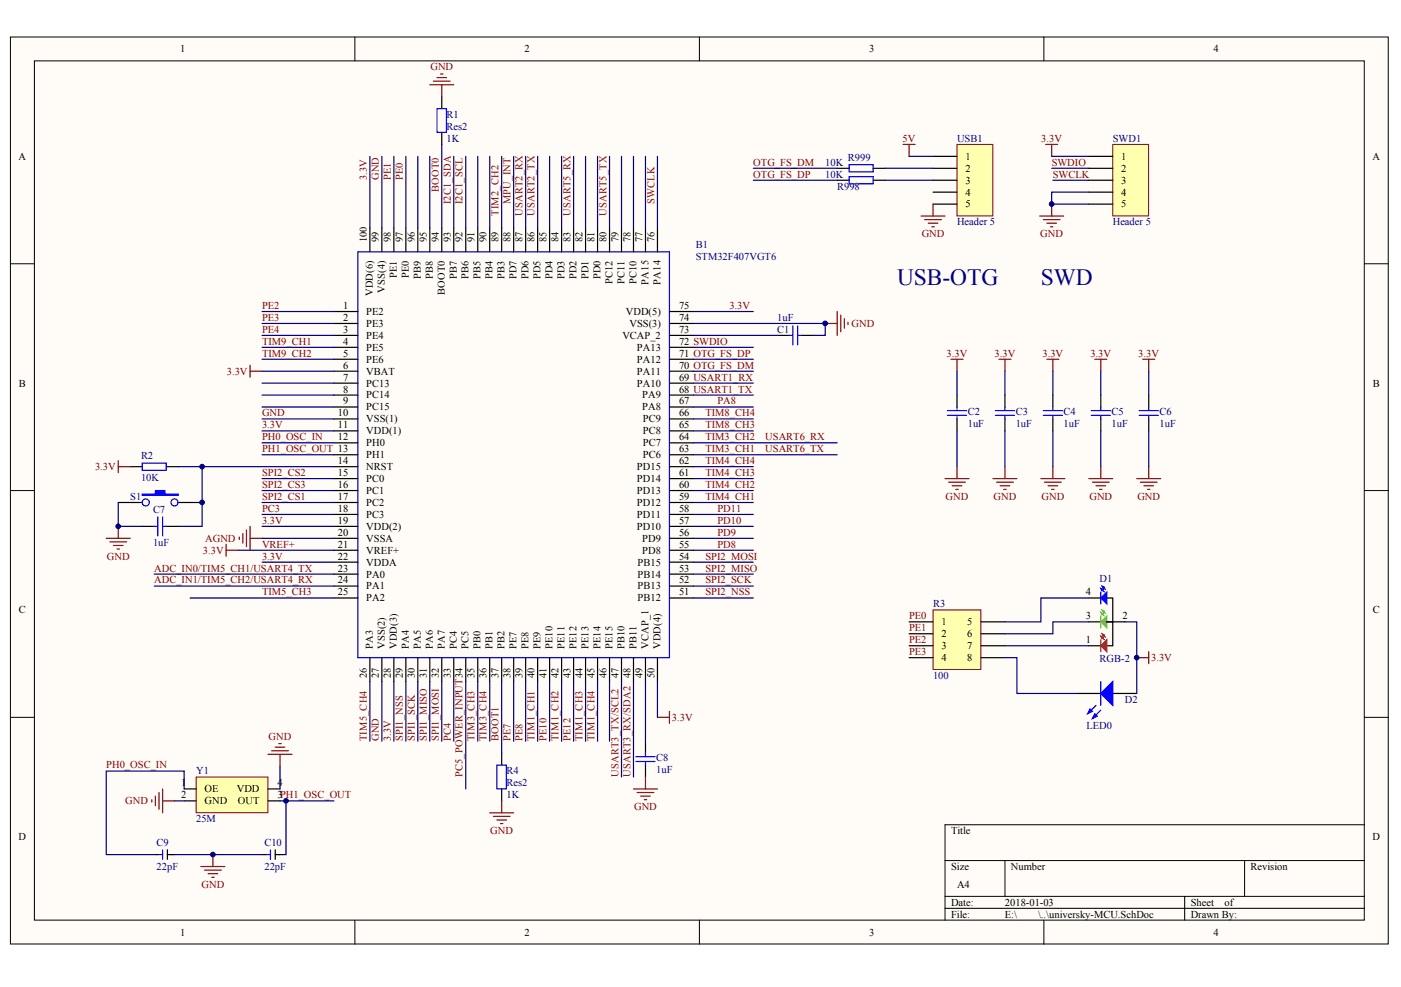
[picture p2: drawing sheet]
<svg xmlns="http://www.w3.org/2000/svg" width="287mm" height="202mm" viewBox="0 0 287 202" stroke-linecap="round" stroke-linejoin="round" font-family="sans-serif">
<defs><g id="words">
<g font-size="4.8" fill="#000080">
<text x="183.7" y="58.3">USB-OTG</text>
<text x="213.1" y="58.3">SWD</text>
</g>
<g font-size="2.2">
<text x="36.9" y="10.7">1</text>
<text x="107.4" y="10.7">2</text>
<text x="177.9" y="10.7">3</text>
<text x="248.4" y="10.7">4</text>
<text x="3.8" y="32.7">A</text>
<text x="197.6" y="32.7">1</text>
<text x="197.6" y="35.2">2</text>
<text x="229.5" y="32.7">1</text>
<text x="229.5" y="35.2">2</text>
<text x="281" y="32.7">A</text>
<text x="197.6" y="37.6">3</text>
<text x="197.6" y="40.1">4</text>
<text x="229.5" y="37.6">3</text>
<text x="229.5" y="40.1">4</text>
<text x="197.6" y="42.5">5</text>
<text x="229.5" y="42.5">5</text>
<text x="70.2" y="63.3">1</text>
<text x="70.2" y="65.7">2</text>
<text x="75" y="64.5">PE2</text>
<text x="128.1" y="64.5">VDD(5)</text>
<text x="139" y="63.3">75</text>
<text x="139" y="65.7">74</text>
<text x="70.2" y="68.2">3</text>
<text x="70.2" y="70.6">4</text>
<text x="75" y="66.9">PE3</text>
<text x="75" y="69.4">PE4</text>
<text x="75" y="71.8">PE5</text>
<text x="127.4" y="69.4">VCAP_2</text>
<text x="128.9" y="66.9">VSS(3)</text>
<text x="130.4" y="71.8">PA13</text>
<text x="139" y="68.2">73</text>
<text x="139" y="70.6">72 SWDIO</text>
<text x="70.2" y="73.1">5</text>
<text x="70.2" y="75.5">6</text>
<text x="70.2" y="77.9">7</text>
<text x="75" y="74.3">PE6</text>
<text x="75" y="76.7">VBAT</text>
<text x="130.4" y="74.3">PA12</text>
<text x="130.4" y="76.7">PA11</text>
<text x="139" y="73.1">71 OTG_FS_DP</text>
<text x="139" y="75.5">70 OTG_FS_DM</text>
<text x="139" y="77.9">69 USART1_RX</text>
<text x="3.9" y="79.2">B</text>
<text x="70.2" y="80.4">8</text>
<text x="70.2" y="82.8">9</text>
<text x="75" y="79.2">PC13</text>
<text x="75" y="81.6">PC14</text>
<text x="130.4" y="79.2">PA10</text>
<text x="131.5" y="81.6">PA9</text>
<text x="139" y="80.4">68 USART1_TX</text>
<text x="139" y="82.8">67</text>
<text x="281.1" y="79.2">B</text>
<text x="69.1" y="85.3">10</text>
<text x="69.1" y="87.7">11</text>
<text x="75" y="84.1">PC15</text>
<text x="75" y="86.5">VSS(1)</text>
<text x="75" y="88.9">VDD(1)</text>
<text x="131.5" y="84.1">PA8</text>
<text x="131.6" y="86.5">PC9</text>
<text x="131.6" y="88.9">PC8</text>
<text x="139" y="85.3">66</text>
<text x="139" y="87.7">65</text>
<text x="69.1" y="90.2">12</text>
<text x="69.1" y="95.1">14</text>
<text x="75" y="91.4">PH0</text>
<text x="75" y="93.8">PH1</text>
<text x="131.6" y="91.4">PC7</text>
<text x="131.6" y="93.8">PC6</text>
<text x="139" y="90.2">64</text>
<text x="139" y="92.6">63</text>
<text x="139" y="95.1">62</text>
<text x="69.1" y="97.5">15</text>
<text x="69.1" y="99.9">16</text>
<text x="75" y="96.3">NRST</text>
<text x="75" y="98.7">PC0</text>
<text x="75" y="101.2">PC1</text>
<text x="130.4" y="96.3">PD15</text>
<text x="130.4" y="98.7">PD14</text>
<text x="130.4" y="101.2">PD13</text>
<text x="139" y="97.5">61</text>
<text x="139" y="99.9">60</text>
<text x="69.1" y="102.4">17</text>
<text x="69.1" y="104.8">18</text>
<text x="69.1" y="107.3">19</text>
<text x="75" y="103.6">PC2</text>
<text x="75" y="106.1">PC3</text>
<text x="130.4" y="103.6">PD12</text>
<text x="130.4" y="106.1">PD11</text>
<text x="139" y="102.4">59</text>
<text x="139" y="104.8">58</text>
<text x="139" y="107.3">57</text>
<text x="69.1" y="109.7">20</text>
<text x="69.1" y="112.2">21</text>
<text x="75" y="108.5">VDD(2)</text>
<text x="75" y="110.9">VSSA</text>
<text x="75" y="113.4">VREF+</text>
<text x="130.4" y="108.5">PD10</text>
<text x="131.5" y="110.9">PD9</text>
<text x="131.5" y="113.4">PD8</text>
<text x="139" y="109.7">56</text>
<text x="139" y="112.2">55</text>
<text x="69.1" y="114.6">22</text>
<text x="69.1" y="117.1">23</text>
<text x="69.1" y="119.5">24</text>
<text x="75" y="115.8">VDDA</text>
<text x="75" y="118.3">PA0</text>
<text x="130.5" y="115.8">PB15</text>
<text x="130.5" y="118.3">PB14</text>
<text x="139" y="114.6">54</text>
<text x="139" y="117.1">53</text>
<text x="139" y="119.5">52</text>
<text x="3.9" y="125.6">C</text>
<text x="69.1" y="121.9">25</text>
<text x="75" y="120.7">PA1</text>
<text x="75" y="123.2">PA2</text>
<text x="130.5" y="120.7">PB13</text>
<text x="130.5" y="123.2">PB12</text>
<text x="139" y="121.9">51</text>
<text x="222.3" y="121.9">4</text>
<text x="281.1" y="125.6">C</text>
<text x="192.7" y="128.1">1</text>
<text x="192.7" y="130.5">2</text>
<text x="198" y="128.1">5</text>
<text x="198" y="130.5">6</text>
<text x="222.3" y="126.8">3</text>
<text x="222.3" y="131.7">1</text>
<text x="229.8" y="126.8">2</text>
<text x="192.7" y="132.9">3</text>
<text x="192.7" y="135.4">4</text>
<text x="198" y="132.9">7</text>
<text x="198" y="135.4">8</text>
<text x="37.1" y="161.1">1</text>
<text x="56.8" y="161.1">4</text>
<text x="37.1" y="163.5">2</text>
<text x="41.9" y="162.3">OE</text>
<text x="41.9" y="164.7">GND</text>
<text x="48.5" y="162.3">VDD</text>
<text x="48.7" y="164.7">OUT</text>
<text x="56.8" y="163.5">3PH1_OSC_OUT</text>
<text x="3.8" y="172.1">D</text>
<text x="194.7" y="170.8">Title</text>
<text x="281" y="172.1">D</text>
<text x="194.7" y="178.2">Size</text>
<text x="207" y="178.2">Number</text>
<text x="256" y="178.2">Revision</text>
<text x="194.7" y="185.5">Date:</text>
<text x="195.9" y="181.8">A4</text>
<text x="205.7" y="185.5">2018-01-03</text>
<text x="243.7" y="185.5">Sheet</text>
<text x="250.7" y="185.5">of</text>
<text x="36.9" y="191.6">1</text>
<text x="107.4" y="191.6">2</text>
<text x="177.9" y="191.6">3</text>
<text x="194.7" y="187.9">File:</text>
<text x="205.7" y="187.9">E:\</text>
<text x="212.5" y="187.9">\..\universky-MCU.SchDoc</text>
<text x="243.7" y="187.9">Drawn By:</text>
<text x="248.4" y="191.6">4</text>
</g>
<g font-size="2.2" fill="#800000">
<text x="88.1" y="14.4">GND</text>
<text x="184.8" y="29.1">5V</text>
<text x="213.2" y="29.1">3.3V</text>
<text x="154.2" y="33.9">OTG_FS_DM</text>
<text x="215.3" y="33.9">SWDIO</text>
<text x="154.2" y="36.4">OTG_FS_DP</text>
<text x="215.5" y="36.4">SWCLK</text>
<text x="188.7" y="48.6">GND</text>
<text x="213" y="48.6">GND</text>
<text x="53.6" y="63.3">PE2</text>
<text x="53.6" y="65.7">PE3</text>
<text x="149.3" y="63.3">3.3V</text>
<text x="53.6" y="68.2">PE4</text>
<text x="53.6" y="70.6">TIM9_CH1</text>
<text x="174.3" y="66.9">GND</text>
<text x="46.4" y="76.7">3.3V</text>
<text x="53.6" y="73.1">TIM9_CH2</text>
<text x="193.8" y="73.1">3.3V</text>
<text x="203.6" y="73.1">3.3V</text>
<text x="213.4" y="73.1">3.3V</text>
<text x="223.2" y="73.1">3.3V</text>
<text x="233" y="73.1">3.3V</text>
<text x="146.9" y="82.8">PA8</text>
<text x="53.6" y="85.3">GND</text>
<text x="53.6" y="87.7">3.3V</text>
<text x="144.4" y="87.7">TIM8_CH3</text>
<text x="144.4" y="85.3">TIM8_CH4</text>
<text x="53.6" y="90.2">PH0_OSC_IN</text>
<text x="53.6" y="92.6">PH1_OSC_OUT 13</text>
<text x="144.4" y="95.1">TIM4_CH4</text>
<text x="144.4" y="92.6">TIM3_CH1</text>
<text x="144.4" y="90.2">TIM3_CH2</text>
<text x="156.7" y="92.6">USART6_TX</text>
<text x="156.7" y="90.2">USART6_RX</text>
<text x="19.5" y="96.3">3.3V</text>
<text x="53.6" y="97.5">SPI2_CS2</text>
<text x="53.6" y="99.9">SPI2_CS3</text>
<text x="144.4" y="99.9">TIM4_CH2</text>
<text x="144.4" y="97.5">TIM4_CH3</text>
<text x="53.6" y="107.3">3.3V</text>
<text x="53.6" y="102.4">SPI2_CS1</text>
<text x="53.6" y="104.8">PC3</text>
<text x="144.4" y="102.4">TIM4_CH1</text>
<text x="146.9" y="107.3">PD10</text>
<text x="146.9" y="104.8">PD11</text>
<text x="193.6" y="102.4">GND</text>
<text x="203.4" y="102.4">GND</text>
<text x="213.2" y="102.4">GND</text>
<text x="223" y="102.4">GND</text>
<text x="232.8" y="102.4">GND</text>
<text x="41.5" y="113.4">3.3V</text>
<text x="42" y="110.9">AGND</text>
<text x="53.6" y="112.2">VREF+</text>
<text x="146.9" y="112.2">PD8</text>
<text x="146.9" y="109.7">PD9</text>
<text x="21.9" y="114.6">GND</text>
<text x="31.6" y="117.1">ADC_IN0/TIM5_CH1/USART4_TX</text>
<text x="31.6" y="119.5">ADC_IN1/TIM5_CH2/USART4_RX</text>
<text x="53.6" y="114.6">3.3V</text>
<text x="144.4" y="119.5">SPI2_SCK</text>
<text x="144.4" y="117.1">SPI2_MISO</text>
<text x="144.4" y="114.6">SPI2_MOSI</text>
<text x="53.6" y="121.9">TIM5_CH3</text>
<text x="144.4" y="121.9">SPI2_NSS</text>
<text x="186.1" y="126.8">PE0</text>
<text x="186.1" y="129.3">PE1</text>
<text x="186.1" y="131.7">PE2</text>
<text x="186.1" y="134.2">PE3</text>
<text x="235.7" y="135.4">3.3V</text>
<text x="137.5" y="147.6">3.3V</text>
<text x="55" y="151.5">GND</text>
<text x="21.8" y="157.4">PH0_OSC_IN</text>
<text x="25.7" y="164.7">GND</text>
<text x="129.8" y="165.9">GND</text>
<text x="100.4" y="170.8">GND</text>
<text x="41.3" y="181.8">GND</text>
</g>
<g font-size="2.2" fill="#000080">
<text x="91.4" y="29.1">1K</text>
<text x="91.4" y="24.2">R1</text>
<text x="91.4" y="26.6">Res2</text>
<text x="195.9" y="29.1">USB1</text>
<text x="227.8" y="29.1">SWD1</text>
<text x="168.9" y="33.9">10K</text>
<text x="173.6" y="33">R999</text>
<text x="168.9" y="36.4">10K</text>
<text x="171.4" y="38.8">R998</text>
<text x="195.9" y="46.2">Header 5</text>
<text x="227.8" y="46.2">Header 5</text>
<text x="142.4" y="50.8">B1</text>
<text x="142.4" y="53.3">STM32F407VGT6</text>
<text x="159.1" y="65.7">1uF</text>
<text x="159.1" y="68.2">C1</text>
<text x="198.1" y="87.5">1uF</text>
<text x="198.1" y="85">C2</text>
<text x="207.9" y="87.5">1uF</text>
<text x="207.9" y="85">C3</text>
<text x="217.7" y="87.5">1uF</text>
<text x="217.7" y="85">C4</text>
<text x="227.6" y="87.5">1uF</text>
<text x="227.6" y="85">C5</text>
<text x="237.4" y="87.5">1uF</text>
<text x="237.4" y="85">C6</text>
<text x="28.9" y="94.1">R2</text>
<text x="28.9" y="98.5">10K</text>
<text x="26.7" y="102.4">S1</text>
<text x="31.3" y="105.1">C7</text>
<text x="31.3" y="111.9">1uF</text>
<text x="225.1" y="119.3">D1</text>
<text x="191" y="124.4">R3</text>
<text x="225.1" y="135.6">RGB-2</text>
<text x="191" y="139.1">100</text>
<text x="230.3" y="143.9">D2</text>
<text x="222.4" y="149.3">LED0</text>
<text x="134.3" y="155.9">C8</text>
<text x="40.2" y="158.6">Y1</text>
<text x="103.7" y="158.6">R4</text>
<text x="103.7" y="161.1">Res2</text>
<text x="134.3" y="158.4">1uF</text>
<text x="103.7" y="163.5">1K</text>
<text x="32.1" y="173.3">C9</text>
<text x="40.2" y="168.4">25M</text>
<text x="54.1" y="173.3">C10</text>
<text x="32.1" y="178.2">22pF</text>
<text x="54.1" y="178.2">22pF</text>
</g>
<g font-size="2.1" fill="#800000">
<text x="75.1" y="36.9" transform="rotate(-90 75.1 36.9)">3.3V</text>
<text x="77.5" y="36.9" transform="rotate(-90 77.5 36.9)">GND</text>
<text x="80" y="36.9" transform="rotate(-90 80 36.9)">PE1</text>
<text x="82.4" y="36.9" transform="rotate(-90 82.4 36.9)">PE0</text>
<text x="89.8" y="39.4" transform="rotate(-90 89.8 39.4)">BOOT0</text>
<text x="92.3" y="41.8" transform="rotate(-90 92.3 41.8)">I2C1_SDA</text>
<text x="94.7" y="41.8" transform="rotate(-90 94.7 41.8)">I2C1_SCL</text>
<text x="104.5" y="41.8" transform="rotate(-90 104.5 41.8)">MPU_INT</text>
<text x="134" y="41.8" transform="rotate(-90 134 41.8)">SWCLK</text>
<text x="102.1" y="44.2" transform="rotate(-90 102.1 44.2)">TIM2_CH2</text>
<text x="107" y="44.2" transform="rotate(-90 107 44.2)">USART2_RX</text>
<text x="109.4" y="44.2" transform="rotate(-90 109.4 44.2)">USART2_TX</text>
<text x="116.8" y="44.2" transform="rotate(-90 116.8 44.2)">USART5_RX</text>
<text x="124.1" y="44.2" transform="rotate(-90 124.1 44.2)">USART5_TX</text>
<text x="75.1" y="151.8" transform="rotate(-90 75.1 151.8)">TIM5_CH4</text>
<text x="77.5" y="151.8" transform="rotate(-90 77.5 151.8)">GND</text>
<text x="80" y="151.8" transform="rotate(-90 80 151.8)">3.3V</text>
<text x="82.4" y="151.8" transform="rotate(-90 82.4 151.8)">SPI1_NSS</text>
<text x="84.9" y="151.8" transform="rotate(-90 84.9 151.8)">SPI1_SCK</text>
<text x="87.4" y="151.8" transform="rotate(-90 87.4 151.8)">SPI1_MISO</text>
<text x="89.8" y="151.8" transform="rotate(-90 89.8 151.8)">SPI1_MOSI</text>
<text x="92.3" y="151.8" transform="rotate(-90 92.3 151.8)">PC4</text>
<text x="97.2" y="151.8" transform="rotate(-90 97.2 151.8)">TIM3_CH3</text>
<text x="99.6" y="151.8" transform="rotate(-90 99.6 151.8)">TIM3_CH4</text>
<text x="102.1" y="151.8" transform="rotate(-90 102.1 151.8)">BOOT1</text>
<text x="104.5" y="151.8" transform="rotate(-90 104.5 151.8)">PE7</text>
<text x="107" y="151.8" transform="rotate(-90 107 151.8)">PE8</text>
<text x="109.4" y="151.8" transform="rotate(-90 109.4 151.8)">TIM1_CH1</text>
<text x="111.9" y="151.8" transform="rotate(-90 111.9 151.8)">PE10</text>
<text x="114.3" y="151.8" transform="rotate(-90 114.3 151.8)">TIM1_CH2</text>
<text x="116.8" y="151.8" transform="rotate(-90 116.8 151.8)">PE12</text>
<text x="119.2" y="151.8" transform="rotate(-90 119.2 151.8)">TIM1_CH3</text>
<text x="121.7" y="151.8" transform="rotate(-90 121.7 151.8)">TIM1_CH4</text>
<text x="94.7" y="159.1" transform="rotate(-90 94.7 159.1)">PC5_POWER_INPUT34</text>
<text x="126.6" y="159.1" transform="rotate(-90 126.6 159.1)">USART3_TX/SCL2</text>
<text x="129.1" y="159.1" transform="rotate(-90 129.1 159.1)">USART3_RX/SDA2</text>
</g>
<g font-size="2.1">
<text x="75.1" y="49.6" transform="rotate(-90 75.1 49.6)">100</text>
<text x="77.5" y="49.6" transform="rotate(-90 77.5 49.6)">99</text>
<text x="80" y="49.6" transform="rotate(-90 80 49.6)">98</text>
<text x="82.4" y="49.6" transform="rotate(-90 82.4 49.6)">97</text>
<text x="84.9" y="49.6" transform="rotate(-90 84.9 49.6)">96</text>
<text x="87.4" y="49.6" transform="rotate(-90 87.4 49.6)">95</text>
<text x="89.8" y="49.6" transform="rotate(-90 89.8 49.6)">94</text>
<text x="92.3" y="49.6" transform="rotate(-90 92.3 49.6)">93</text>
<text x="94.7" y="49.6" transform="rotate(-90 94.7 49.6)">92</text>
<text x="97.2" y="49.6" transform="rotate(-90 97.2 49.6)">91</text>
<text x="99.6" y="49.6" transform="rotate(-90 99.6 49.6)">90</text>
<text x="102.1" y="49.6" transform="rotate(-90 102.1 49.6)">89</text>
<text x="104.5" y="49.6" transform="rotate(-90 104.5 49.6)">88</text>
<text x="107" y="49.6" transform="rotate(-90 107 49.6)">87</text>
<text x="109.4" y="49.6" transform="rotate(-90 109.4 49.6)">86</text>
<text x="111.9" y="49.6" transform="rotate(-90 111.9 49.6)">85</text>
<text x="114.3" y="49.6" transform="rotate(-90 114.3 49.6)">84</text>
<text x="116.8" y="49.6" transform="rotate(-90 116.8 49.6)">83</text>
<text x="119.2" y="49.6" transform="rotate(-90 119.2 49.6)">82</text>
<text x="121.7" y="49.6" transform="rotate(-90 121.7 49.6)">81</text>
<text x="124.1" y="49.6" transform="rotate(-90 124.1 49.6)">80</text>
<text x="126.6" y="49.6" transform="rotate(-90 126.6 49.6)">79</text>
<text x="129.1" y="49.6" transform="rotate(-90 129.1 49.6)">78</text>
<text x="131.5" y="49.6" transform="rotate(-90 131.5 49.6)">77</text>
<text x="134" y="49.6" transform="rotate(-90 134 49.6)">76</text>
<text x="78.8" y="59.9" transform="rotate(-90 78.8 59.9)">VSS(4)</text>
<text x="81.2" y="57" transform="rotate(-90 81.2 57)">PE1</text>
<text x="83.7" y="57" transform="rotate(-90 83.7 57)">PE0</text>
<text x="86.1" y="57.1" transform="rotate(-90 86.1 57.1)">PB9</text>
<text x="88.6" y="57.1" transform="rotate(-90 88.6 57.1)">PB8</text>
<text x="93.5" y="57.1" transform="rotate(-90 93.5 57.1)">PB7</text>
<text x="95.9" y="57.1" transform="rotate(-90 95.9 57.1)">PB6</text>
<text x="98.4" y="57.1" transform="rotate(-90 98.4 57.1)">PB5</text>
<text x="100.8" y="57.1" transform="rotate(-90 100.8 57.1)">PB4</text>
<text x="103.3" y="57.1" transform="rotate(-90 103.3 57.1)">PB3</text>
<text x="105.8" y="57.2" transform="rotate(-90 105.8 57.2)">PD7</text>
<text x="108.2" y="57.2" transform="rotate(-90 108.2 57.2)">PD6</text>
<text x="110.7" y="57.2" transform="rotate(-90 110.7 57.2)">PD5</text>
<text x="113.1" y="57.2" transform="rotate(-90 113.1 57.2)">PD4</text>
<text x="115.6" y="57.2" transform="rotate(-90 115.6 57.2)">PD3</text>
<text x="118" y="57.2" transform="rotate(-90 118 57.2)">PD2</text>
<text x="120.5" y="57.2" transform="rotate(-90 120.5 57.2)">PD1</text>
<text x="122.9" y="57.2" transform="rotate(-90 122.9 57.2)">PD0</text>
<text x="125.4" y="58.2" transform="rotate(-90 125.4 58.2)">PC12</text>
<text x="127.8" y="58.2" transform="rotate(-90 127.8 58.2)">PC11</text>
<text x="130.3" y="58.2" transform="rotate(-90 130.3 58.2)">PC10</text>
<text x="132.7" y="58.3" transform="rotate(-90 132.7 58.3)">PA15</text>
<text x="135.2" y="58.3" transform="rotate(-90 135.2 58.3)">PA14</text>
<text x="76.3" y="60.7" transform="rotate(-90 76.3 60.7)">VDD(6)</text>
<text x="91" y="60.4" transform="rotate(-90 91 60.4)">BOOT0</text>
<text x="76.3" y="133" transform="rotate(-90 76.3 133)">PA3</text>
<text x="78.8" y="133" transform="rotate(-90 78.8 133)">VSS(2)</text>
<text x="81.2" y="133" transform="rotate(-90 81.2 133)">VDD(3)</text>
<text x="83.7" y="133" transform="rotate(-90 83.7 133)">PA4</text>
<text x="86.1" y="133" transform="rotate(-90 86.1 133)">PA5</text>
<text x="88.6" y="133" transform="rotate(-90 88.6 133)">PA6</text>
<text x="91" y="133" transform="rotate(-90 91 133)">PA7</text>
<text x="93.5" y="133" transform="rotate(-90 93.5 133)">PC4</text>
<text x="95.9" y="133" transform="rotate(-90 95.9 133)">PC5</text>
<text x="98.4" y="133" transform="rotate(-90 98.4 133)">PB0</text>
<text x="100.8" y="133" transform="rotate(-90 100.8 133)">PB1</text>
<text x="103.3" y="133" transform="rotate(-90 103.3 133)">PB2</text>
<text x="105.8" y="133" transform="rotate(-90 105.8 133)">PE7</text>
<text x="108.2" y="133" transform="rotate(-90 108.2 133)">PE8</text>
<text x="110.7" y="133" transform="rotate(-90 110.7 133)">PE9</text>
<text x="113.1" y="133" transform="rotate(-90 113.1 133)">PE10</text>
<text x="115.6" y="133" transform="rotate(-90 115.6 133)">PE11</text>
<text x="118" y="133" transform="rotate(-90 118 133)">PE12</text>
<text x="120.5" y="133" transform="rotate(-90 120.5 133)">PE13</text>
<text x="122.9" y="133" transform="rotate(-90 122.9 133)">PE14</text>
<text x="125.4" y="133" transform="rotate(-90 125.4 133)">PE15</text>
<text x="127.8" y="133" transform="rotate(-90 127.8 133)">PB10</text>
<text x="130.3" y="133" transform="rotate(-90 130.3 133)">PB11</text>
<text x="132.7" y="133" transform="rotate(-90 132.7 133)">VCAP_1</text>
<text x="135.2" y="133" transform="rotate(-90 135.2 133)">VDD(4)</text>
<text x="75.1" y="138.8" transform="rotate(-90 75.1 138.8)">26</text>
<text x="77.5" y="138.8" transform="rotate(-90 77.5 138.8)">27</text>
<text x="80" y="138.8" transform="rotate(-90 80 138.8)">28</text>
<text x="82.4" y="138.8" transform="rotate(-90 82.4 138.8)">29</text>
<text x="84.9" y="138.8" transform="rotate(-90 84.9 138.8)">30</text>
<text x="87.4" y="138.8" transform="rotate(-90 87.4 138.8)">31</text>
<text x="89.8" y="138.8" transform="rotate(-90 89.8 138.8)">32</text>
<text x="92.3" y="138.8" transform="rotate(-90 92.3 138.8)">33</text>
<text x="97.2" y="138.8" transform="rotate(-90 97.2 138.8)">35</text>
<text x="99.6" y="138.8" transform="rotate(-90 99.6 138.8)">36</text>
<text x="102.1" y="138.8" transform="rotate(-90 102.1 138.8)">37</text>
<text x="104.5" y="138.8" transform="rotate(-90 104.5 138.8)">38</text>
<text x="107" y="138.8" transform="rotate(-90 107 138.8)">39</text>
<text x="109.4" y="138.8" transform="rotate(-90 109.4 138.8)">40</text>
<text x="111.9" y="138.8" transform="rotate(-90 111.9 138.8)">41</text>
<text x="114.3" y="138.8" transform="rotate(-90 114.3 138.8)">42</text>
<text x="116.8" y="138.8" transform="rotate(-90 116.8 138.8)">43</text>
<text x="119.2" y="138.8" transform="rotate(-90 119.2 138.8)">44</text>
<text x="121.7" y="138.8" transform="rotate(-90 121.7 138.8)">45</text>
<text x="124.1" y="138.8" transform="rotate(-90 124.1 138.8)">46</text>
<text x="126.6" y="138.8" transform="rotate(-90 126.6 138.8)">47</text>
<text x="129.1" y="138.8" transform="rotate(-90 129.1 138.8)">48</text>
<text x="131.5" y="138.8" transform="rotate(-90 131.5 138.8)">49</text>
<text x="134" y="138.8" transform="rotate(-90 134 138.8)">50</text>
</g>
</g></defs>
<g fill="#fffcf8" stroke="#000" stroke-width=".2">
<path d="M2.1 7.6h282.1v185.7h-282.1z"/>
<path d="M7 12.5h272.3v175.9h-272.3z"/>
</g>
<g fill="none" stroke="#000" stroke-width=".2">
<path d="M72.7 7.6v4.9M143.2 7.6v4.9M213.7 7.6v4.9M2.1 54h4.9M279.3 54h4.9M2.1 100.5h4.9M279.3 100.5h4.9M2.1 146.9h4.9M279.3 146.9h4.9M193.5 176.2h85.8M205.7 176.2v7.4M254.8 176.2v7.4"/>
<path d="M279.3 168.9h-85.8v19.6M72.7 188.5v4.9M143.2 188.5v4.9M193.5 183.6h85.8M193.5 186h85.8M213.7 188.5v4.9M242.5 183.6v4.9"/>
</g>
<path d="M73.3 51.6h63.7v83.1h-63.7z" fill="none" stroke="#00f" stroke-width=".25"/>
<g fill="none" stroke="#000" stroke-width=".25">
<path d="M75.7 46.7v4.9M78.2 46.7v4.9M80.6 46.7v4.9M83.1 46.7v4.9M85.5 46.7v4.9M88 46.7v4.9M90.4 46.7v4.9M92.9 46.7v4.9M95.3 46.7v4.9M97.8 46.7v4.9M100.3 46.7v4.9M102.7 46.7v4.9"/>
<path d="M105.2 46.7v4.9M107.6 46.7v4.9M110.1 46.7v4.9M112.5 46.7v4.9M115 46.7v4.9M117.4 46.7v4.9M119.9 46.7v4.9M122.3 46.7v4.9M124.8 46.7v4.9M127.2 46.7v4.9M129.7 46.7v4.9M132.1 46.7v4.9"/>
<path d="M134.6 46.7v4.9M68.4 63.8h4.9M68.4 66.2h4.9M68.4 68.7h4.9M68.4 71.1h4.9M68.4 73.6h4.9M68.4 76h4.9M68.4 78.5h4.9M137 63.8h5M137 66.2h5M137 68.7h5M137 71.1h5"/>
<path d="M137 73.6h5M137 76h5M137 78.5h5M68.4 80.9h4.9M68.4 83.4h4.9M68.4 85.8h4.9M68.4 88.2h4.9M68.4 90.7h4.9M68.4 93.1h4.9M68.4 95.6h4.9M68.4 98h4.9M137 80.9h5"/>
<path d="M137 83.4h5M137 85.8h5M137 88.2h5M137 90.7h5M137 93.1h5M137 95.6h5M137 98h5M68.4 100.5h4.9M68.4 102.9h4.9M68.4 105.4h4.9M68.4 107.8h4.9M68.4 110.2h4.9"/>
<path d="M68.4 112.7h4.9M68.4 115.1h4.9M68.4 117.6h4.9M137 100.5h5M137 102.9h5M137 105.4h5M137 107.8h5M137 110.2h5M137 112.7h5M137 115.1h5M137 117.6h5M68.4 120h4.9"/>
<path d="M68.4 122.5h4.9M75.7 134.7v4.9M78.2 134.7v4.9M80.6 134.7v4.9M83.1 134.7v4.9M85.5 134.7v4.9M88 134.7v4.9M90.4 134.7v4.9M92.9 134.7v4.9M95.3 134.7v4.9M97.8 134.7v4.9M100.3 134.7v4.9"/>
<path d="M102.7 134.7v4.9M105.2 134.7v4.9M107.6 134.7v4.9M110.1 134.7v4.9M112.5 134.7v4.9M115 134.7v4.9M117.4 134.7v4.9M119.9 134.7v4.9M122.3 134.7v4.9M124.8 134.7v4.9M127.2 134.7v4.9M129.7 134.7v4.9"/>
<path d="M132.1 134.7v4.9M134.6 134.7v4.9M137 120h5M137 122.5h5"/>
</g>
<path d="M51.2 74.8v2.4M51.2 76h2.4" fill="none" stroke="#800000" stroke-width=".25"/>
<path d="M40.2 159.1h14.6v7.3h-14.6z" fill="#ffffb0" stroke="#800000" stroke-width=".2"/>
<g fill="none" stroke="#000" stroke-width=".25">
<path d="M90.4 19.8v2.4M90.4 27.1v2.5M159.1 68.7h2.5M164 68.7h2.5M26.7 95.6h2.4M34 95.6h2.5M24.2 102.9h4.9M36.5 102.9h4.9M102.7 154.2v2.5M132.1 151.8v2.4M132.1 156.7v2.4M31.6 175h.7"/>
<path d="M34.3 174v2M34.3 175h1.4M37.7 161.6h2.5M37.7 164h2.5M53.6 175h.8M54.9 161.6h2.4M54.9 164h2.4M56.3 175h1.5M56.3 174v2M102.7 161.6v2.4"/>
</g>
<g fill="none" stroke="#00f" stroke-width=".25">
<path d="M89.5 22.2h1.9v4.9h-1.9zM161.6 68.7h.7M162.3 66.7v3.9M163.3 66.7v3.9M163.3 68.7h.7M29.1 94.8h4.9v1.5h-4.9zM101.7 156.7h2v4.9h-2zM130.2 155h3.9M130.2 156h3.9M132.1 154.2v.8M132.1 156v.7M32.3 175h1"/>
<path d="M33.3 174v2M54.4 175h1M55.4 174v2"/>
<circle cx="29.8" cy="102.9" r=".72"/>
<circle cx="35.7" cy="102.9" r=".72"/>
</g>
<g fill="none" stroke="#800000" stroke-width=".25">
<path d="M88 17.4h4.9M88.7 16.6h3.5M89.5 15.9h1.9M90.2 15.2h.5M90.4 17.4v2.4M168.9 66.2h2.5M171.4 63.8v4.9M172.1 64.5v3.5M172.9 65.3v1.9M173.6 66v.5M24.2 94.4v2.4M24.2 95.6h2.5"/>
<path d="M21.8 110.2h4.9M22.5 111h3.4M23.2 111.7h2M24 112.4h.5M24.2 107.8v2.4M49 110v.5M49.7 109.3v1.9M50.5 108.5v3.5M51.2 110.2h2.4M51.2 107.8v4.9M54.9 154.5h4.9M55.6 153.8h3.4"/>
<path d="M56.3 153h2M57.1 152.3h.5M57.3 154.5v2.4M132.1 159.1v2.5M134.6 146.9h2.4M137 145.7v2.4M31.1 163.8v.5M31.8 163v2M32.6 162.3v3.4M33.3 161.6v4.9M33.3 164h2.4M41.1 177.5h4.9"/>
<path d="M41.9 178.2h3.4M42.6 178.9h2M43.3 179.7h.5M43.6 175v2.5M100.3 166.5h4.9M101 167.2h3.4M101.7 167.9h2M102.5 168.7h.5M102.7 164v2.5M129.7 161.6h4.9M130.4 162.3h3.5M131.2 163h1.9"/>
<path d="M131.9 163.8h.5"/>
</g>
<path d="M29.1 101.2h2.7v-.7h2v.7h2.7v.2h-7.4z" fill-rule="evenodd" fill="#00f" stroke="#00f" stroke-width=".25"/>
<path d="M227.8 29.6h7.3v14.6h-7.3z" fill="#ffffb0" stroke="#800000" stroke-width=".2"/>
<g fill="none" stroke="#000" stroke-width=".25">
<path d="M222.9 32h4.9M222.9 34.5h4.9M222.9 36.9h4.9M222.9 39.4h4.9M222.9 41.8h4.9M195.9 80.9v2.5M195.9 85.8v2.4M205.7 80.9v2.5M205.7 85.8v2.4M215.5 80.9v2.5M215.5 85.8v2.4M225.4 80.9v2.5"/>
<path d="M225.4 85.8v2.4M235.2 80.9v2.5M235.2 85.8v2.4"/>
</g>
<g fill="none" stroke="#800000" stroke-width=".25">
<path d="M214.1 29.6h2.4M215.3 29.6v2.4M212.8 44.2h4.9M213.6 45h3.4M214.3 45.7h2M215.1 46.4h.4M215.3 41.8v2.4M194.7 73.6h2.4M195.9 73.6v2.4M204.5 73.6h2.5M205.7 73.6v2.4M214.3 73.6h2.5"/>
<path d="M215.5 73.6v2.4M224.1 73.6h2.5M225.4 73.6v2.4M233.9 73.6h2.5M235.2 73.6v2.4M193.5 98h4.9M194.2 98.8h3.4M194.9 99.5h2M195.9 95.6v2.4M203.3 98h4.9M204 98.8h3.4M204.7 99.5h2"/>
<path d="M205.7 95.6v2.4M213.1 98h4.9M213.8 98.8h3.5M214.6 99.5h1.9M215.5 95.6v2.4M222.9 98h4.9M223.6 98.8h3.5M224.4 99.5h1.9M225.4 95.6v2.4M232.7 98h4.9M233.4 98.8h3.5M234.2 99.5h1.9"/>
<path d="M235.2 95.6v2.4M195.7 100.2h.5M205.5 100.2h.5M215.3 100.2h.5M225.1 100.2h.5M234.9 100.2h.5"/>
</g>
<g fill="none" stroke="#00f" stroke-width=".25">
<path d="M194 84.1h3.9M194 85.1h3.9M195.9 83.4v.7M195.9 85.1v.7M203.8 84.1h3.9M203.8 85.1h3.9M205.7 83.4v.7M205.7 85.1v.7M213.6 84.1h3.9M213.6 85.1h3.9M215.5 83.4v.7M215.5 85.1v.7"/>
<path d="M223.4 84.1h3.9M223.4 85.1h3.9M225.4 83.4v.7M225.4 85.1v.7M233.2 84.1h3.9M233.2 85.1h3.9M235.2 83.4v.7M235.2 85.1v.7"/>
</g>
<path d="M195.9 29.6h7.4v14.6h-7.4z" fill="#ffffb0" stroke="#800000" stroke-width=".2"/>
<path d="M191 32h4.9M191 34.5h4.9M191 36.9h4.9M191 39.4h4.9M191 41.8h4.9" fill="none" stroke="#000" stroke-width=".25"/>
<path d="M184.9 29.6h2.4M186.1 29.6v2.4M188.6 44.2h4.9M189.3 45h3.4M190 45.7h2M190.8 46.4h.5M191 41.8v2.4" fill="none" stroke="#800000" stroke-width=".25"/>
<path d="M191 124.9h9.8v12.2h-9.8z" fill="#ffffb0" stroke="#800000" stroke-width=".2"/>
<g fill="none" stroke="#000" stroke-width=".25">
<path d="M171.4 34.5h2.4M171.4 36.9h2.4M178.7 34.5h2.5M178.7 36.9h2.5M29.1 107.8h2.5M34 107.8h2.5M186.1 127.4h4.9M186.1 129.8h4.9M186.1 132.2h4.9M186.1 134.7h4.9M200.8 127.4h4.9M200.8 129.8h4.9"/>
<path d="M200.8 132.2h4.9M200.8 134.7h4.9M222.9 127.4h2.5M222.9 132.2h2.5M222.9 122.5h2.5M226.6 122.5h1.2v4.9h-1.2h1.2v4.8h-1.2M227.8 127.4h2.5M220.4 142h5M227.8 142h4.9"/>
</g>
<g fill="#00f" stroke="#00f" stroke-width=".25">
<path d="M225.4 142l2.4-2.4v4.9z"/>
<path d="M223.1 145.2l.5 .5-.9 .5z"/>
<path d="M224.1 146.2l.5 .5-1 .5z"/>
<path d="M225.4 122.5l1.2-1.3v2.5z"/>
<path d="M225.6 120l.5 .3-.3 .2z"/>
<path d="M225.4 120.5l.4 .3-.2 .2z"/>
</g>
<path d="M173.8 33.7h4.9v1.5h-4.9zM173.8 36.2h4.9v1.4h-4.9zM31.6 107.8h.7M32.3 105.8v4M33.3 105.8v4M33.3 107.8h.7M225.4 121.2v2.5M225.4 139.6v4.9M225.6 120.8l.5 .4M225.8 120.3l.5 .5M224.4 144.5l-1.7 1.7M225.4 145.4l-1.8 1.8" fill="none" stroke="#00f" stroke-width=".25"/>
<path d="M46.3 111.5v2.4M46.3 112.7h2.4M232.7 134.7h2.5M235.2 133.5v2.4" fill="none" stroke="#800000" stroke-width=".25"/>
<g fill="#0f0" stroke="#0f0" stroke-width=".25">
<path d="M225.4 127.4l1.2-1.3v2.5z"/>
<path d="M225.6 124.9l.5 .3-.3 .2z"/>
<path d="M225.4 125.4l.4 .2-.2 .3z"/>
</g>
<path d="M225.4 126.1v2.5M225.6 125.6l.5 .5M225.8 125.2l.5 .4" fill="none" stroke="#0f0" stroke-width=".25"/>
<g fill="#f00" stroke="#f00" stroke-width=".25">
<path d="M225.4 132.2l1.2-1.2v2.5z"/>
<path d="M225.6 129.8l.5 .2-.3 .3z"/>
<path d="M225.4 130.3l.4 .2-.2 .3z"/>
</g>
<path d="M225.4 131v2.5M225.6 130.5l.5 .5M225.8 130l.5 .5" fill="none" stroke="#f00" stroke-width=".25"/>
<g fill="none" stroke="#000080" stroke-width=".25">
<path d="M75.7 32v14.7M78.2 32v14.7M80.6 32v14.7M83.1 32v14.7M85.5 32v14.7M88 32v14.7M90.4 29.6v17.1M92.9 32v14.7M95.3 32v14.7M97.8 32v14.7M100.3 32v14.7M102.7 32v14.7"/>
<path d="M105.2 32v14.7M107.6 32v14.7M110.1 32v14.7M112.5 32v14.7M115 32v14.7M117.4 32v14.7M119.9 32v14.7M122.3 32v14.7M124.8 32v14.7M127.2 32v14.7M129.7 32v14.7M132.1 32v14.7"/>
<path d="M134.6 32v14.7M154.2 34.5h17.2M154.2 36.9h17.2M181.2 34.5h9.8M181.2 36.9h9.8M186.1 32h4.9M215.3 34.5h7.6M215.3 32h7.6M215.5 36.9h7.4M222.9 39.4h-7.6v2.4h7.6M53.6 63.8h14.8M53.6 71.1h14.8"/>
<path d="M53.6 73.6h14.8M53.6 76h14.8M53.6 78.5h14.8M53.6 68.7h14.8M53.6 66.2h14.8M142 66.2h26.9v2.5h-2.4M142 63.8h12.2M142 71.1h12.2M142 73.6h12.2M142 76h12.2M142 78.5h12.2M142 68.7h17.1"/>
<path d="M195.9 76v4.9M205.7 76v4.9M215.5 76v4.9M225.4 76v4.9M235.2 76v4.9M36.5 95.6h31.9M41.4 95.6v12.2h-4.9M53.6 80.9h14.8M53.6 83.4h14.8M53.6 85.8h14.8M53.6 88.2h14.8M53.6 98h14.8"/>
<path d="M53.6 93.1h14.8M53.6 90.7h14.8M142 80.9h12.2M142 83.4h12.2M142 85.8h12.2M142 88.2h12.2M142 95.6h12.2M142 98h12.2M142 93.1h29.4M142 90.7h29.4M195.9 88.2v7.4M205.7 88.2v7.4"/>
<path d="M215.5 88.2v7.4M225.4 88.2v7.4M235.2 88.2v7.4M24.2 102.9v4.9h4.9M31.6 117.6h36.8M48.7 112.7h19.7M53.6 100.5h14.8M53.6 102.9h14.8M53.6 105.4h14.8M53.6 107.8h14.8M53.6 110.2h14.8M53.6 115.1h14.8"/>
<path d="M142 100.5h12.2M142 102.9h12.2M142 105.4h12.2M142 107.8h12.2M142 110.2h12.2M142 112.7h12.2M142 115.1h12.2M142 117.6h12.2M31.6 120h36.8M38.9 122.5h29.5M75.7 139.6v12.2M78.2 139.6v12.2"/>
<path d="M80.6 139.6v12.2M83.1 139.6v12.2M85.5 139.6v12.2M88 139.6v12.2M90.4 139.6v12.2M92.9 139.6v12.2M95.3 139.6v22M97.8 139.6v12.2M100.3 139.6v12.2M102.7 139.6v14.6M105.2 139.6v12.2M107.6 139.6v12.2"/>
<path d="M110.1 139.6v12.2M112.5 139.6v12.2M115 139.6v12.2M117.4 139.6v12.2M119.9 139.6v12.2M122.3 139.6v12.2M124.8 139.6v12.2M127.2 139.6v19.5M129.7 139.6v19.5M132.1 139.6v12.2M134.6 139.6v7.3M142 120h12.2"/>
<path d="M142 122.5h12.2M205.7 134.7h2.5v7.3h12.2M205.7 132.2h17.2M222.9 122.5h-9.8v4.9h-7.4M222.9 127.4h-7.4v2.4h-9.8M230.3 127.4h2.4v14.6M57.3 156.9v4.7M35.7 164h2M35.7 175h17.9M37.7 161.6v-3.7h-15.9v17.1h9.8M57.3 164h11.1M58.6 164v11h-.8"/>
</g>
<g fill="#000080" stroke="#000080" stroke-width=".2">
<circle cx="24.2" cy="107.8" r=".48"/>
<circle cx="41.4" cy="102.9" r=".48"/>
<circle cx="41.4" cy="95.6" r=".48"/>
<circle cx="43.6" cy="175" r=".48"/>
<circle cx="58.5" cy="164" r=".48"/>
<circle cx="168.9" cy="66.2" r=".48"/>
<circle cx="215.3" cy="41.8" r=".48"/>
<circle cx="232.7" cy="134.7" r=".48"/>
</g>
<use href="#words"/>
</svg>
